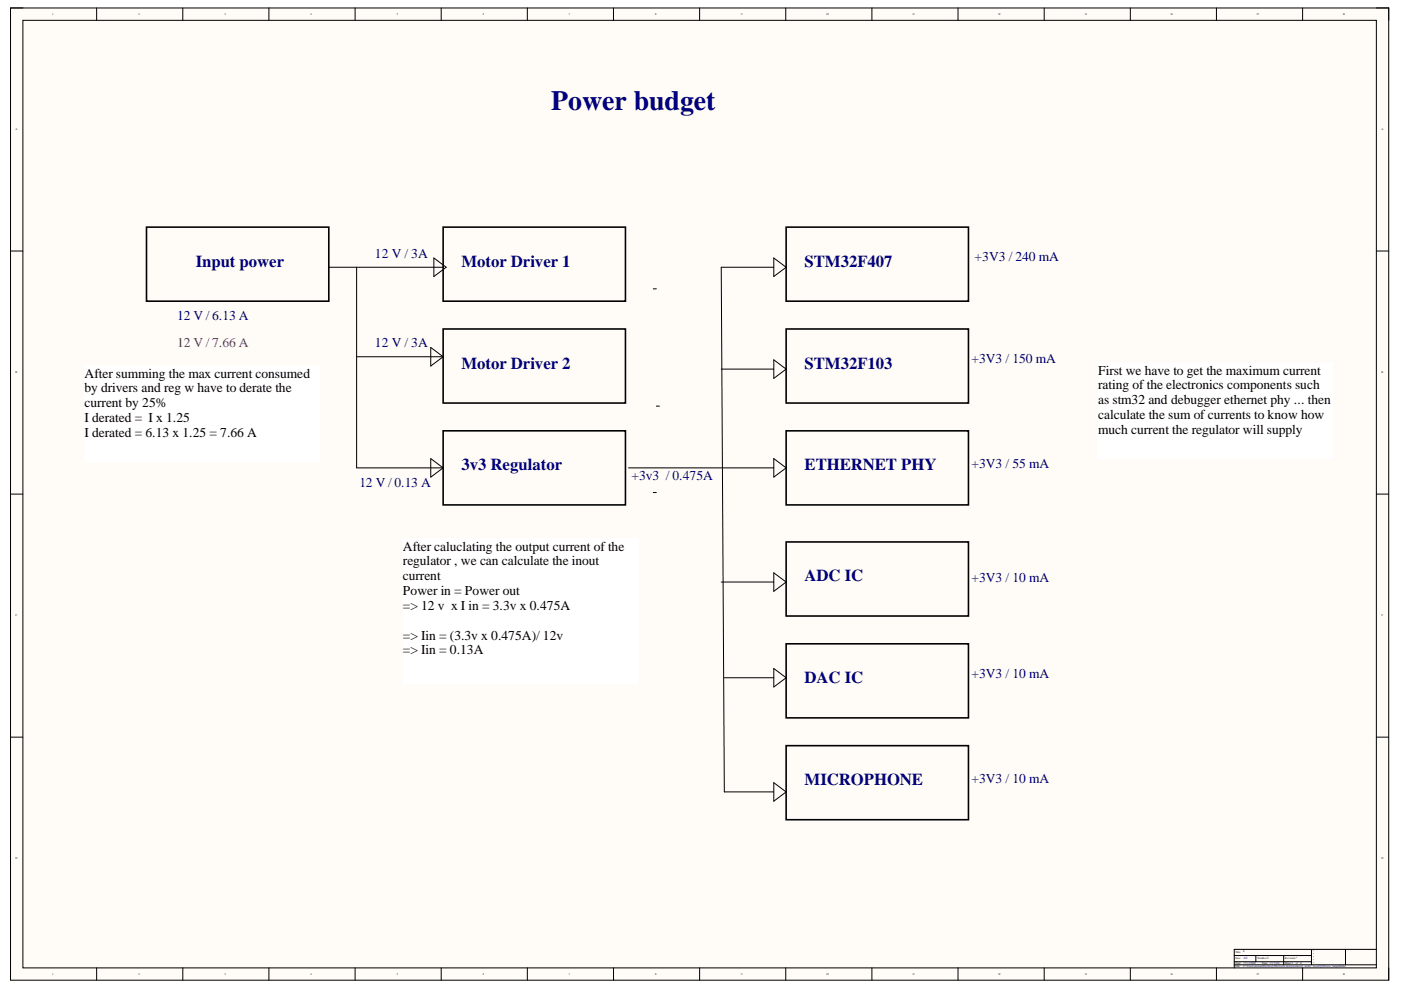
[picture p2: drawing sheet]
<svg xmlns="http://www.w3.org/2000/svg" width="297mm" height="210mm" viewBox="0 0 297 210" stroke-linecap="round" stroke-linejoin="round" font-family="sans-serif">
<defs><g id="words">
<text font-size="5.9" fill="#000080" x="116.9" y="23.3">Power budget</text>
<g font-size="3.5" fill="#000080">
<text x="41.5" y="56.5">Input power</text>
<text x="97.9" y="56.5">Motor Driver 1</text>
<text x="170.6" y="56.5">STM32F407</text>
<text x="97.9" y="78.1">Motor Driver 2</text>
<text x="170.6" y="78.1">STM32F103</text>
<text x="97.9" y="99.7">3v3 Regulator</text>
<text x="170.6" y="99.7">ETHERNET PHY</text>
<text x="170.6" y="123.3">ADC IC</text>
<text x="170.6" y="144.9">DAC IC</text>
<text x="170.6" y="166.4">MICROPHONE</text>
</g>
<g font-size="2.9" fill="#000080">
<text x="79.5" y="54.7">12 V / 3A</text>
<text x="206.6" y="55.3">+3V3 / 240 mA</text>
<text x="37.6" y="67.8">12 V / 6.13 A</text>
<text x="79.5" y="73.7">12 V / 3A</text>
<text x="206" y="77">+3V3 / 150 mA</text>
<text x="133.9" y="101.8">+3v3 / 0.475A</text>
<text x="206" y="99.2">+3V3 / 55 mA</text>
<text x="76.2" y="103.2">12 V / 0.13 A</text>
<text x="206" y="123.4">+3V3 / 10 mA</text>
<text x="206" y="143.7">+3V3 / 10 mA</text>
<text x="206" y="165.9">+3V3 / 10 mA</text>
</g>
<text font-size="2.9" fill="#f00" x="37.6" y="73.7">12 V / 7.66 A</text>
<g font-size="2.9">
<text x="17.9" y="80.1">After summing the max current consumed</text>
<text x="17.9" y="83.2">by drivers and reg w have to derate the</text>
<text x="232.9" y="79.4">First we have to get the maximum current</text>
<text x="232.9" y="82.5">rating of the electronics components such</text>
<text x="17.9" y="86.3">current by 25%</text>
<text x="17.9" y="89.6">I derated = I x 1.25</text>
<text x="232.9" y="85.8">as stm32 and debugger ethernet phy ... then</text>
<text x="232.9" y="88.9">calculate the sum of currents to know how</text>
<text x="17.9" y="92.7">I derated = 6.13 x 1.25 = 7.66 A</text>
<text x="232.9" y="92">much current the regulator will supply</text>
<text x="85.4" y="116.8">After caluclating the output current of the</text>
<text x="85.4" y="119.9">regulator , we can calculate the inout</text>
<text x="85.4" y="123">current</text>
<text x="85.4" y="126.1">Power in = Power out</text>
<text x="85.4" y="129.3">=&gt; 12 v x I in = 3.3v x 0.475A</text>
<text x="85.4" y="135.6">=&gt; Iin = (3.3v x 0.475A)/ 12v</text>
<text x="85.4" y="138.7">=&gt; Iin = 0.13A</text>
</g>
<text font-size=".8" fill="#800000" x="263.5" y="202.1">*</text>
<g font-size=".7" fill="#000080">
<text x="263.6" y="203.4">A0</text>
<text x="268.6" y="203.4">2</text>
<text x="274.7" y="203.4">*</text>
</g>
<g font-size=".6">
<text x="11.1" y="3.1">1</text>
<text x="29.3" y="3.1">2</text>
<text x="47.6" y="3.1">3</text>
<text x="65.8" y="3.1">4</text>
<text x="84.2" y="3.1">5</text>
<text x="102.3" y="3.1">6</text>
<text x="120.6" y="3.1">7</text>
<text x="138.9" y="3.1">8</text>
<text x="157.2" y="3.1">9</text>
<text x="175.2" y="3.1">10</text>
<text x="193.4" y="3.1">11</text>
<text x="211.6" y="3.1">12</text>
<text x="230" y="3.1">13</text>
<text x="248.2" y="3.1">14</text>
<text x="266.4" y="3.1">15</text>
<text x="284.7" y="3.1">16</text>
<text x="3.3" y="27.6">A</text>
<text x="292.9" y="27.6">A</text>
<text x="3.3" y="79.2">B</text>
<text x="292.9" y="79.2">B</text>
<text x="3.3" y="130.7">C</text>
<text x="292.9" y="130.7">C</text>
<text x="3.3" y="182.2">D</text>
<text x="292.9" y="182.2">D</text>
<text x="261.9" y="202.1">Title</text>
<text x="261.9" y="203.4">Size:</text>
<text x="266.6" y="203.4">Number:</text>
<text x="272.4" y="203.4">Revision:</text>
<text x="11.1" y="206.6">1</text>
<text x="29.3" y="206.6">2</text>
<text x="47.6" y="206.6">3</text>
<text x="65.8" y="206.6">4</text>
<text x="84.2" y="206.6">5</text>
<text x="102.3" y="206.6">6</text>
<text x="120.6" y="206.6">7</text>
<text x="138.9" y="206.6">8</text>
<text x="157.2" y="206.6">9</text>
<text x="175.2" y="206.6">10</text>
<text x="193.4" y="206.6">11</text>
<text x="211.6" y="206.6">12</text>
<text x="230" y="206.6">13</text>
<text x="248.2" y="206.6">14</text>
<text x="261.9" y="204.4">Date:</text>
<text x="261.9" y="205">File:</text>
<text x="266.4" y="206.6">15</text>
<text x="267.5" y="204.4">Time: 15:54:10</text>
<text x="272.4" y="204.4">Sheet2</text>
<text x="274.7" y="204.4">of 11</text>
<text x="284.7" y="206.6">16</text>
</g>
<g font-size=".6" fill="#000080">
<text x="278.4" y="201.7">*</text>
<text x="278.4" y="202.4">*</text>
<text x="278.4" y="203.1">*</text>
<text x="278.4" y="203.8">*</text>
<text x="263.6" y="204.4">15/12/2022</text>
<text x="263.6" y="205">C:\Users\moham\Desktop\Electronicdesigns\mixed_audio_board\[2]Power_budget.SchDoc</text>
<text x="278.4" y="204.4">*</text>
</g>
</g></defs>
<path d="M2.2 1.7h292.2v206.1h-292.2z" fill-rule="evenodd" fill="#fffcf8"/>
<path d="M2.2 1.7h292.2v206.1h-292.2z" fill="none" stroke="#000" stroke-width=".21"/>
<path d="M4.9 4.3h286.9v200.9h-286.9z" fill-rule="evenodd" fill="#fffcf8"/>
<g fill="none" stroke="#000" stroke-width=".21">
<path d="M2.2 1.7h2.6M4.9 4.3h286.9v200.9h-286.9zM20.5 1.7v2.6M38.8 1.7v2.6M57 1.7v2.6M75.3 1.7v2.6M93.5 1.7v2.6M111.8 1.7v2.6M130.1 1.7v2.6M148.3 1.7v2.6M166.6 1.7v2.6M184.9 1.7v2.6"/>
<path d="M203.1 1.7v2.6M221.4 1.7v2.6M239.6 1.7v2.6M257.9 1.7v2.6M276.2 1.7v2.6M291.8 1.7h2.6v2.6M2.2 53.2h2.6M69.7 56.7h24.3M75.6 56.7v42.5h18.4M92 54.7l2.6 2-2.6 1.9zM164.1 56.7h-11.2l.7 111.2h10.5M164.1 54.7l2.6 2-2.6 1.9z"/>
<path d="M291.8 53.2h2.6M75.6 75.6h18.4M91.3 73.7l2.7 1.9-2.7 2zM138.5 61.2h.7M152.9 78.3h11.2M164.1 76.3l2.6 2-2.6 1.9zM91.3 97.2l2.7 2-2.7 2zM133.3 99.2h30.8M139.2 86.1h.6M164.1 97.2l2.6 2-2.6 2zM2.2 104.8h2.6M138.5 104.4h.7"/>
<path d="M291.8 104.8h2.6M152.9 123.4h11.2M164.1 121.4l2.6 2-2.6 2zM2.2 156.3h2.6M153.6 143.7h10.5M164.1 141.7l2.6 2-2.6 2zM291.8 156.3h2.6M164.1 165.9l2.6 2-2.6 2zM20.5 205.2v2.6M38.8 205.2v2.6M57 205.2v2.6M75.3 205.2v2.6"/>
<path d="M93.5 205.2v2.6M111.8 205.2v2.6M130.1 205.2v2.6M148.3 205.2v2.6M166.6 205.2v2.6M184.9 205.2v2.6M203.1 205.2v2.6M221.4 205.2v2.6M239.6 205.2v2.6M257.9 205.2v2.6M261.7 202.6h16.4M261.7 204.6h30.1"/>
<path d="M261.7 203.9h16.4M266.3 202.6v1.3M272.2 202.6v2M276.2 205.2v2.6M278.1 201.3v3.3M285.3 201.3v3.3M291.8 201.3h-30.1v3.9M294.4 205.2v2.6"/>
</g>
<path d="M31.1 48.2h38.6v15.7h-38.6zM94 48.2h38.6v15.7h-38.6zM166.7 48.2h38.6v15.7h-38.6zM94 69.8h38.6v15.7h-38.6zM166.7 69.8h38.6v15.7h-38.6zM94 91.3h38.6v15.8h-38.6zM166.7 91.3h38.6v15.8h-38.6zM166.7 114.9h38.6v15.7h-38.6zM166.7 136.5h38.6v15.7h-38.6zM166.7 158.1h38.6v15.7h-38.6z" fill="none" stroke="#000" stroke-width=".34"/>
<path d="M232.9 77h49.7v20.2h-49.7z" fill-rule="evenodd" fill="#fff"/>
<path d="M232.9 77h49.7v20.2h-49.7z" fill="none" stroke="#fff" stroke-width=".21"/>
<path d="M85.4 114.2h49.8v30.8h-49.8z" fill-rule="evenodd" fill="#fff"/>
<path d="M85.4 114.2h49.8v30.8h-49.8z" fill="none" stroke="#fff" stroke-width=".21"/>
<path d="M18 77.6h49.7v20.3h-49.7z" fill-rule="evenodd" fill="#fff"/>
<path d="M18 77.6h49.7v20.3h-49.7z" fill="none" stroke="#fff" stroke-width=".21"/>
<use href="#words"/>
</svg>
